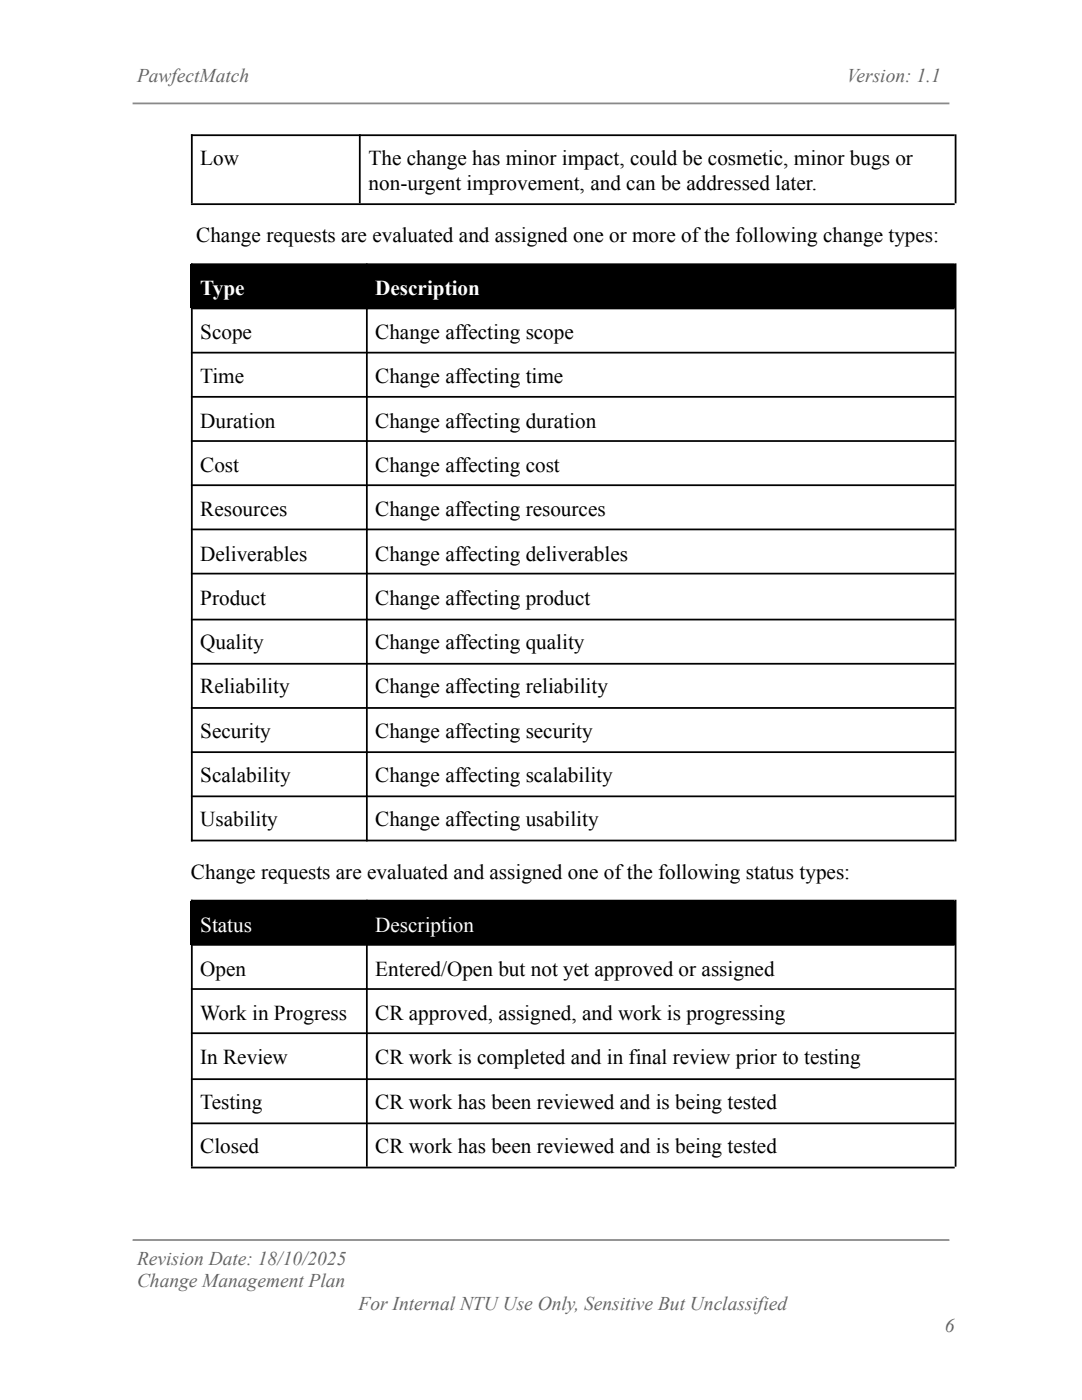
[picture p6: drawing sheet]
<svg xmlns="http://www.w3.org/2000/svg" width="216mm" height="279mm" viewBox="0 0 216 279" stroke-linecap="round" stroke-linejoin="round" font-family="sans-serif">
<defs><g id="words">
<g font-size="4.2">
<text x="40" y="33">Low</text>
<text x="73.6" y="33">The change has minor impact, could be cosmetic, minor bugs or</text>
<text x="73.6" y="37.8">non-urgent improvement, and can be addressed later.</text>
<text x="39.2" y="48.3">Change requests are evaluated and assigned one or more ofthe following change types:</text>
<text x="40" y="67.7">Scope</text>
<text x="74.9" y="67.7">Change affecting scope</text>
<text x="40" y="76.5">Time</text>
<text x="74.9" y="76.5">Change affecting time</text>
<text x="40" y="85.4">Duration</text>
<text x="74.9" y="85.4">Change affecting duration</text>
<text x="40" y="94.2">Cost</text>
<text x="74.9" y="94.2">Change affecting cost</text>
<text x="40" y="103">Resources</text>
<text x="74.9" y="103">Change affecting resources</text>
<text x="40" y="111.9">Deliverables</text>
<text x="74.9" y="111.9">Change affecting deliverables</text>
<text x="40" y="120.7">Product</text>
<text x="74.9" y="120.7">Change affecting product</text>
<text x="40" y="129.6">Quality</text>
<text x="74.9" y="129.6">Change affecting quality</text>
<text x="40" y="138.4">Reliability</text>
<text x="74.9" y="138.4">Change affecting reliability</text>
<text x="40" y="147.2">Security</text>
<text x="74.9" y="147.2">Change affecting security</text>
<text x="40" y="156.1">Scalability</text>
<text x="74.9" y="156.1">Change affecting scalability</text>
<text x="40" y="164.9">Usability</text>
<text x="74.9" y="164.9">Change affecting usability</text>
<text x="38.1" y="175.4">Change requests are evaluated and assigned one ofthe following status types:</text>
<text x="40" y="194.8">Open</text>
<text x="74.9" y="194.8">Entered/Open but not yet approved or assigned</text>
<text x="40" y="203.6">Work in Progress</text>
<text x="74.9" y="203.6">CR approved, assigned, and work is progressing</text>
<text x="40" y="212.4">In Review</text>
<text x="74.9" y="212.4">CR work is completed and in final review prior to testing</text>
<text x="40" y="221.3">Testing</text>
<text x="74.9" y="221.3">CR work has been reviewed and is being tested</text>
<text x="40" y="230.1">Closed</text>
<text x="74.9" y="230.1">CR work has been reviewed and is being tested</text>
</g>
<g font-size="4.2" fill="#fff">
<text x="40" y="58.9">Type</text>
<text x="74.9" y="58.9">Description</text>
<text x="40" y="185.9">Status</text>
<text x="74.9" y="185.9">Description</text>
</g>
<g font-size="3.9" fill="#666">
<text x="27.3" y="16.3">PawfectMatch</text>
<text x="169" y="16.3">Version: 1.1</text>
<text x="27.3" y="252.5">Revision Date: 18/10/2025</text>
<text x="27.3" y="256.9">Change Management Plan</text>
<text x="71.5" y="261.4">For Internal NTUUse Only, Sensitive But Unclassified</text>
<text x="188.6" y="265.9">6</text>
</g>
</g></defs>
<path d="M38.1 52.8h34.9v8.7h-34.9zM73 52.8h117.5v8.7h-117.5zM38.1 179.9h34.9v8.7h-34.9zM73 179.9h117.5v8.7h-117.5z" fill="#000"/>
<path d="M26.5 20.6h162.9M26.5 247.5h162.9" fill="none" stroke="#888" stroke-width=".35"/>
<g fill="none" stroke="#000" stroke-width=".35">
<path d="M38.1 27h152.4M38.3 26.8v13.8M71.8 26.8v13.8M190.7 26.8v13.8M38.1 40.7h152.4M38.1 52.7h152.4M38.3 52.6v115.3M73.2 52.6v115.3M190.7 52.6v115.3M38.1 61.6h152.4M38.1 70.4h152.4M38.1 79.2h152.4"/>
<path d="M38.1 88h152.4M38.1 96.8h152.4M38.1 105.7h152.4M38.1 114.5h152.4M38.1 123.6h152.4M38.1 132.5h152.4M38.1 141.3h152.4M38.1 150.1h152.4M38.1 158.9h152.4M38.1 167.7h152.4M38.1 179.7h152.4M38.3 179.6v53.2"/>
<path d="M73.2 179.6v53.2M190.7 179.6v53.2M38.1 188.6h152.4M38.1 197.4h152.4M38.1 206.2h152.4M38.1 215.4h152.4M38.1 224.2h152.4M38.1 233h152.4"/>
</g>
<use href="#words"/>
</svg>
